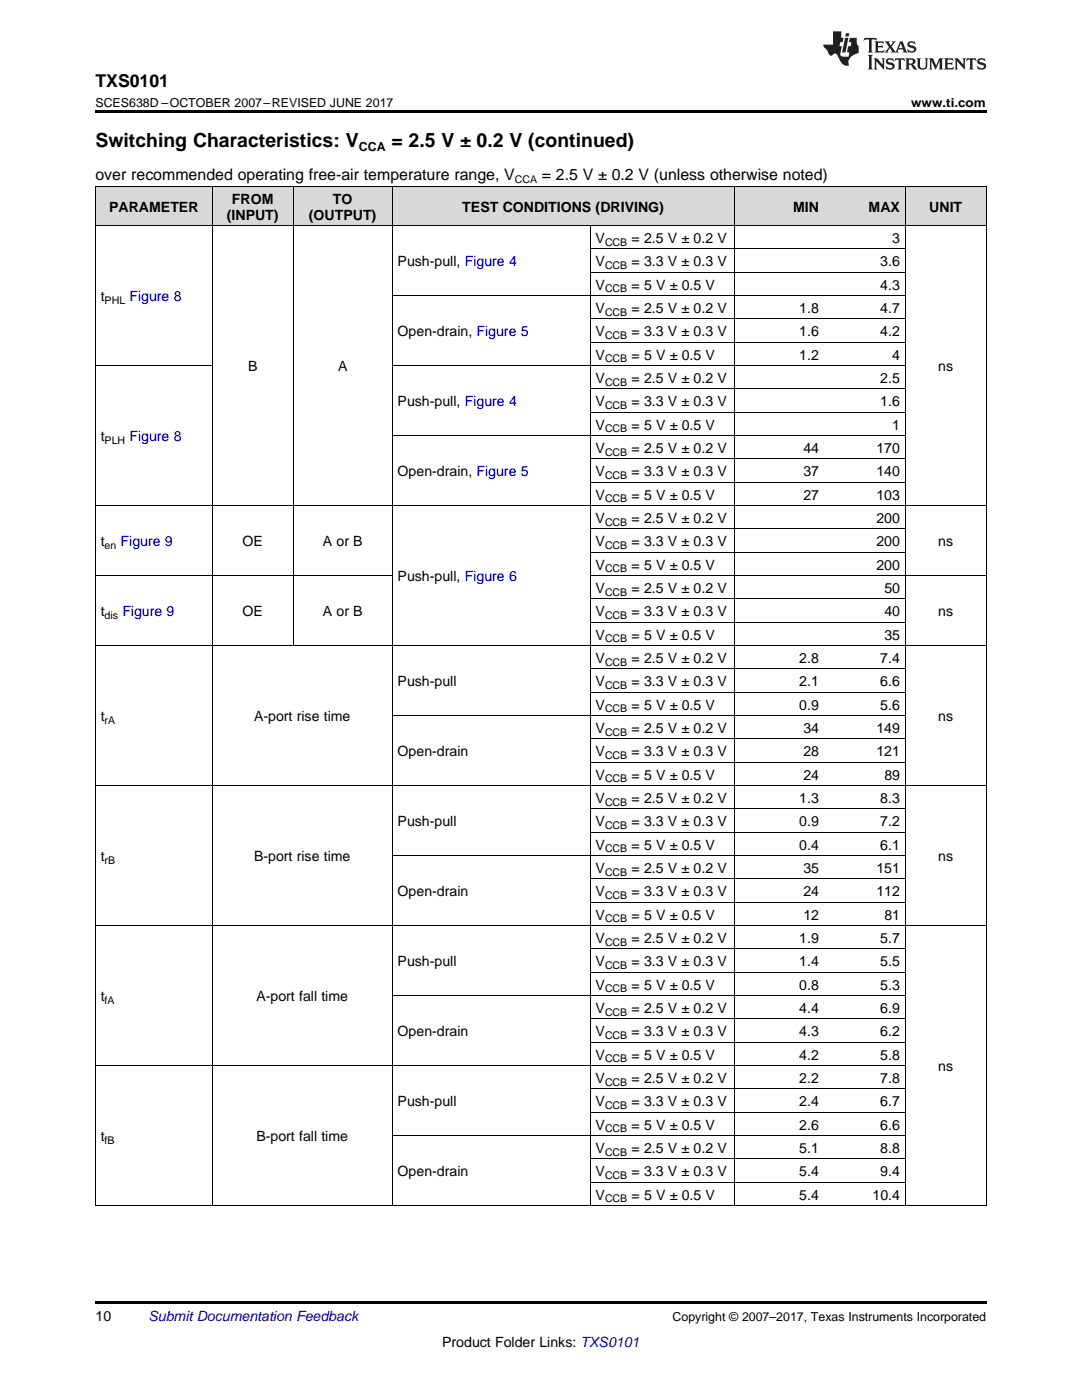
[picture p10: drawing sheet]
<svg xmlns="http://www.w3.org/2000/svg" width="216mm" height="279mm" viewBox="0 0 216 279" stroke-linecap="round" stroke-linejoin="round" font-family="sans-serif">
<defs><g id="words">
<g font-size="3.9">
<text x="19" y="29.3">Switching Characteristics: V</text>
<text x="78.1" y="29.3">= 2.5 V ± 0.2 V (continued)</text>
</g>
<text font-size="3.5" x="19" y="17.3">TXS0101</text>
<g font-size="3.2">
<text x="19" y="36">over recommended operating free-air temperature range, V</text>
<text x="108.1" y="36">= 2.5 V ± 0.2 V (unless otherwise noted)</text>
</g>
<g font-size="2.8">
<text x="46.3" y="40.6">FROM</text>
<text x="66.4" y="40.6">TO</text>
<text x="21.8" y="42.2">PARAMETER</text>
<text x="45.3" y="43.8">(INPUT)</text>
<text x="61.6" y="43.8">(OUTPUT)</text>
<text x="92.3" y="42.2">TEST CONDITIONS</text>
<text x="118.9" y="42.2">(DRIVING)</text>
<text x="158.3" y="42.2">MIN</text>
<text x="173.3" y="42.2">MAX</text>
<text x="185.4" y="42.2">UNIT</text>
<text x="79.3" y="53.1">Push-pull, Figure 4</text>
<text x="118.9" y="48.5">V</text>
<text x="118.9" y="53.1">V</text>
<text x="126" y="48.5">= 2.5 V ± 0.2 V</text>
<text x="126" y="53.1">= 3.3 V ± 0.3 V</text>
<text x="175.6" y="53.1">3.6</text>
<text x="178" y="48.5">3</text>
<text x="118.9" y="57.8">V</text>
<text x="126" y="57.8">= 5 V ± 0.5 V</text>
<text x="175.6" y="57.8">4.3</text>
<text x="20.1" y="60.1">t</text>
<text x="118.9" y="62.4">V</text>
<text x="126" y="62.4">= 2.5 V ± 0.2 V</text>
<text x="159.5" y="62.4">1.8</text>
<text x="175.6" y="62.4">4.7</text>
<text x="79.3" y="67.1">Open-drain, Figure 5</text>
<text x="118.9" y="67.1">V</text>
<text x="118.9" y="71.8">V</text>
<text x="126" y="67.1">= 3.3 V ± 0.3 V</text>
<text x="126" y="71.8">= 5 V ± 0.5 V</text>
<text x="159.5" y="67.1">1.6</text>
<text x="159.5" y="71.8">1.2</text>
<text x="175.6" y="67.1">4.2</text>
<text x="178" y="71.8">4</text>
<text x="49.5" y="74.1">B</text>
<text x="67.5" y="74.1">A</text>
<text x="118.9" y="76.4">V</text>
<text x="126" y="76.4">= 2.5 V ± 0.2 V</text>
<text x="175.6" y="76.4">2.5</text>
<text x="187.2" y="74.1">ns</text>
<text x="79.3" y="81.1">Push-pull, Figure 4</text>
<text x="118.9" y="81.1">V</text>
<text x="126" y="81.1">= 3.3 V ± 0.3 V</text>
<text x="175.6" y="81.1">1.6</text>
<text x="20.1" y="88.1">t</text>
<text x="118.9" y="85.7">V</text>
<text x="126" y="85.7">= 5 V ± 0.5 V</text>
<text x="178" y="85.7">1</text>
<text x="79.3" y="95">Open-drain, Figure 5</text>
<text x="118.9" y="90.4">V</text>
<text x="118.9" y="95">V</text>
<text x="126" y="90.4">= 2.5 V ± 0.2 V</text>
<text x="126" y="95">= 3.3 V ± 0.3 V</text>
<text x="160.3" y="90.4">44</text>
<text x="160.3" y="95">37</text>
<text x="174.9" y="90.4">170</text>
<text x="174.9" y="95">140</text>
<text x="118.9" y="99.7">V</text>
<text x="126" y="99.7">= 5 V ± 0.5 V</text>
<text x="160.3" y="99.7">27</text>
<text x="174.9" y="99.7">103</text>
<text x="118.9" y="104.4">V</text>
<text x="126" y="104.4">= 2.5 V ± 0.2 V</text>
<text x="174.9" y="104.4">200</text>
<text x="20.1" y="109">t</text>
<text x="48.4" y="109">OE</text>
<text x="64.4" y="109">A or B</text>
<text x="118.9" y="109">V</text>
<text x="118.9" y="113.7">V</text>
<text x="126" y="109">= 3.3 V ± 0.3 V</text>
<text x="126" y="113.7">= 5 V ± 0.5 V</text>
<text x="174.9" y="109">200</text>
<text x="174.9" y="113.7">200</text>
<text x="187.2" y="109">ns</text>
<text x="79.3" y="116">Push-pull, Figure 6</text>
<text x="118.9" y="118.3">V</text>
<text x="126" y="118.3">= 2.5 V ± 0.2 V</text>
<text x="176.5" y="118.3">50</text>
<text x="20.1" y="123">t</text>
<text x="48.4" y="123">OE</text>
<text x="64.4" y="123">A or B</text>
<text x="118.9" y="123">V</text>
<text x="126" y="123">= 3.3 V ± 0.3 V</text>
<text x="176.5" y="123">40</text>
<text x="187.2" y="123">ns</text>
<text x="118.9" y="127.6">V</text>
<text x="126" y="127.6">= 5 V ± 0.5 V</text>
<text x="176.5" y="127.6">35</text>
<text x="79.3" y="136.9">Push-pull</text>
<text x="118.9" y="132.3">V</text>
<text x="118.9" y="136.9">V</text>
<text x="126" y="132.3">= 2.5 V ± 0.2 V</text>
<text x="126" y="136.9">= 3.3 V ± 0.3 V</text>
<text x="159.5" y="132.3">2.8</text>
<text x="159.5" y="136.9">2.1</text>
<text x="175.6" y="132.3">7.4</text>
<text x="175.6" y="136.9">6.6</text>
<text x="20.1" y="143.9">t</text>
<text x="50.7" y="143.9">A-port rise time</text>
<text x="118.9" y="141.6">V</text>
<text x="126" y="141.6">= 5 V ± 0.5 V</text>
<text x="159.5" y="141.6">0.9</text>
<text x="175.6" y="141.6">5.6</text>
<text x="187.2" y="143.9">ns</text>
<text x="118.9" y="146.3">V</text>
<text x="126" y="146.3">= 2.5 V ± 0.2 V</text>
<text x="160.3" y="146.3">34</text>
<text x="174.9" y="146.3">149</text>
<text x="79.3" y="150.9">Open-drain</text>
<text x="118.9" y="150.9">V</text>
<text x="118.9" y="155.6">V</text>
<text x="126" y="150.9">= 3.3 V ± 0.3 V</text>
<text x="126" y="155.6">= 5 V ± 0.5 V</text>
<text x="160.3" y="150.9">28</text>
<text x="160.3" y="155.6">24</text>
<text x="174.9" y="150.9">121</text>
<text x="176.5" y="155.6">89</text>
<text x="118.9" y="160.2">V</text>
<text x="126" y="160.2">= 2.5 V ± 0.2 V</text>
<text x="159.5" y="160.2">1.3</text>
<text x="175.6" y="160.2">8.3</text>
<text x="79.3" y="164.9">Push-pull</text>
<text x="118.9" y="164.9">V</text>
<text x="126" y="164.9">= 3.3 V ± 0.3 V</text>
<text x="159.5" y="164.9">0.9</text>
<text x="175.6" y="164.9">7.2</text>
<text x="20.1" y="171.9">t</text>
<text x="50.7" y="171.9">B-port rise time</text>
<text x="118.9" y="169.5">V</text>
<text x="126" y="169.5">= 5 V ± 0.5 V</text>
<text x="159.5" y="169.5">0.4</text>
<text x="175.6" y="169.5">6.1</text>
<text x="187.2" y="171.9">ns</text>
<text x="79.3" y="178.9">Open-drain</text>
<text x="118.9" y="174.2">V</text>
<text x="118.9" y="178.9">V</text>
<text x="126" y="174.2">= 2.5 V ± 0.2 V</text>
<text x="126" y="178.9">= 3.3 V ± 0.3 V</text>
<text x="160.3" y="174.2">35</text>
<text x="160.3" y="178.9">24</text>
<text x="174.9" y="174.2">151</text>
<text x="174.9" y="178.9">112</text>
<text x="118.9" y="183.5">V</text>
<text x="126" y="183.5">= 5 V ± 0.5 V</text>
<text x="160.3" y="183.5">12</text>
<text x="176.5" y="183.5">81</text>
<text x="118.9" y="188.2">V</text>
<text x="126" y="188.2">= 2.5 V ± 0.2 V</text>
<text x="159.5" y="188.2">1.9</text>
<text x="175.6" y="188.2">5.7</text>
<text x="79.3" y="192.8">Push-pull</text>
<text x="118.9" y="192.8">V</text>
<text x="118.9" y="197.5">V</text>
<text x="126" y="192.8">= 3.3 V ± 0.3 V</text>
<text x="126" y="197.5">= 5 V ± 0.5 V</text>
<text x="159.5" y="192.8">1.4</text>
<text x="159.5" y="197.5">0.8</text>
<text x="175.6" y="192.8">5.5</text>
<text x="175.6" y="197.5">5.3</text>
<text x="20.1" y="199.8">t</text>
<text x="51.2" y="199.8">A-port fall time</text>
<text x="118.9" y="202.1">V</text>
<text x="126" y="202.1">= 2.5 V ± 0.2 V</text>
<text x="159.5" y="202.1">4.4</text>
<text x="175.6" y="202.1">6.9</text>
<text x="79.3" y="206.8">Open-drain</text>
<text x="118.9" y="206.8">V</text>
<text x="126" y="206.8">= 3.3 V ± 0.3 V</text>
<text x="159.5" y="206.8">4.3</text>
<text x="175.6" y="206.8">6.2</text>
<text x="118.9" y="211.5">V</text>
<text x="126" y="211.5">= 5 V ± 0.5 V</text>
<text x="159.5" y="211.5">4.2</text>
<text x="175.6" y="211.5">5.8</text>
<text x="187.2" y="213.8">ns</text>
<text x="79.3" y="220.8">Push-pull</text>
<text x="118.9" y="216.1">V</text>
<text x="118.9" y="220.8">V</text>
<text x="126" y="216.1">= 2.5 V ± 0.2 V</text>
<text x="126" y="220.8">= 3.3 V ± 0.3 V</text>
<text x="159.5" y="216.1">2.2</text>
<text x="159.5" y="220.8">2.4</text>
<text x="175.6" y="216.1">7.8</text>
<text x="175.6" y="220.8">6.7</text>
<text x="20.1" y="227.8">t</text>
<text x="51.2" y="227.8">B-port fall time</text>
<text x="118.9" y="225.4">V</text>
<text x="126" y="225.4">= 5 V ± 0.5 V</text>
<text x="159.5" y="225.4">2.6</text>
<text x="175.6" y="225.4">6.6</text>
<text x="118.9" y="230.1">V</text>
<text x="126" y="230.1">= 2.5 V ± 0.2 V</text>
<text x="159.5" y="230.1">5.1</text>
<text x="175.6" y="230.1">8.8</text>
<text x="79.3" y="234.7">Open-drain</text>
<text x="118.9" y="234.7">V</text>
<text x="118.9" y="239.4">V</text>
<text x="126" y="234.7">= 3.3 V ± 0.3 V</text>
<text x="126" y="239.4">= 5 V ± 0.5 V</text>
<text x="159.5" y="234.7">5.4</text>
<text x="159.5" y="239.4">5.4</text>
<text x="174.1" y="239.4">10.4</text>
<text x="175.6" y="234.7">9.4</text>
<text x="19" y="263.6">10</text>
<text x="88.2" y="268.9">Product Folder Links: TXS0101</text>
</g>
<g font-size="2.8" fill="#00f">
<text x="25.8" y="60.1">Figure 8</text>
<text x="25.8" y="88.1">Figure 8</text>
<text x="24.1" y="109">Figure 9</text>
<text x="24.4" y="123">Figure 9</text>
</g>
<text font-size="2.8" fill="#0000c8" x="29.6" y="263.6">Submit Documentation Feedback</text>
<g font-size="2.5">
<text x="19" y="21.4">SCES638D –OCTOBER 2007–REVISED JUNE 2017</text>
<text x="181.8" y="21.4">www.ti.com</text>
<text x="71.6" y="30.1">CCA</text>
<text x="134.2" y="263.6">Copyright © 2007–2017, Texas Instruments Incorporated</text>
</g>
<g font-size="2.1">
<text x="102.7" y="36.6">CCA</text>
<text x="120.7" y="49">CCB</text>
<text x="120.7" y="53.7">CCB</text>
<text x="120.7" y="58.3">CCB</text>
<text x="20.9" y="60.7">PHL</text>
<text x="120.7" y="63">CCB</text>
<text x="120.7" y="67.7">CCB</text>
<text x="120.7" y="72.3">CCB</text>
<text x="120.7" y="77">CCB</text>
<text x="120.7" y="81.6">CCB</text>
<text x="20.9" y="88.6">PLH</text>
<text x="120.7" y="86.3">CCB</text>
<text x="120.7" y="90.9">CCB</text>
<text x="120.7" y="95.6">CCB</text>
<text x="120.7" y="100.3">CCB</text>
<text x="120.7" y="104.9">CCB</text>
<text x="20.9" y="109.6">en</text>
<text x="120.7" y="109.6">CCB</text>
<text x="120.7" y="114.2">CCB</text>
<text x="120.7" y="118.9">CCB</text>
<text x="20.9" y="123.5">dis</text>
<text x="120.7" y="123.5">CCB</text>
<text x="120.7" y="128.2">CCB</text>
<text x="120.7" y="132.9">CCB</text>
<text x="120.7" y="137.5">CCB</text>
<text x="120.7" y="142.2">CCB</text>
<text x="20.9" y="144.5">rA</text>
<text x="120.7" y="146.8">CCB</text>
<text x="120.7" y="151.5">CCB</text>
<text x="120.7" y="156.1">CCB</text>
<text x="120.7" y="160.8">CCB</text>
<text x="120.7" y="165.5">CCB</text>
<text x="20.9" y="172.4">rB</text>
<text x="120.7" y="170.1">CCB</text>
<text x="120.7" y="174.8">CCB</text>
<text x="120.7" y="179.4">CCB</text>
<text x="120.7" y="184.1">CCB</text>
<text x="120.7" y="188.7">CCB</text>
<text x="120.7" y="193.4">CCB</text>
<text x="20.9" y="200.4">fA</text>
<text x="120.7" y="198">CCB</text>
<text x="120.7" y="202.7">CCB</text>
<text x="120.7" y="207.4">CCB</text>
<text x="120.7" y="212">CCB</text>
<text x="120.7" y="216.7">CCB</text>
<text x="120.7" y="221.3">CCB</text>
<text x="120.7" y="226">CCB</text>
<text x="20.9" y="228.3">fB</text>
<text x="120.7" y="230.6">CCB</text>
<text x="120.7" y="235.3">CCB</text>
<text x="120.7" y="240">CCB</text>
</g>
</g></defs>
<g fill="#d8d8d8">
<path d="M19 37.3h23.4v7.8h-23.4z"/>
<path d="M42.4 37.3h16.1v7.8h-16.1z"/>
<path d="M58.5 37.3h19.8v7.8h-19.8z"/>
<path d="M78.3 37.3h39.5v7.8h-39.5z"/>
<path d="M117.8 37.3h28.7v7.8h-28.7z"/>
<path d="M146.5 37.3h18v7.8h-18z"/>
<path d="M164.5 37.3h16.2v7.8h-16.2z"/>
<path d="M180.7 37.3h16.1v7.8h-16.1z"/>
</g>
<path d="M19 22h177.8v.5h-177.8zM19 259.7h177.8v.5h-177.8z" fill="#000"/>
<g fill="none" stroke="#000" stroke-width=".2">
<path d="M19 37.2h177.8M19.1 37.3v203.4M42.3 37.3v203.4M58.5 37.3v91.6M78.2 37.3v203.4M146.5 37.3v203.4M180.6 37.3v203.4M196.8 37.3v203.4M19 45h177.8M78.3 59h102.4M117.7 45.1v195.6M117.8 54.3h62.9"/>
<path d="M117.8 49.7h62.9M19 73h23.4M78.3 73h102.4M117.8 77.6h62.9M117.8 68.3h62.9M117.8 63.7h62.9M78.3 86.9h102.4M117.8 96.3h62.9M117.8 91.6h62.9M117.8 82.3h62.9M19 114.9h59.3M19 100.9h177.8"/>
<path d="M117.8 119.5h62.9M117.8 114.9h79M117.8 110.2h62.9M117.8 105.6h62.9M19 128.9h177.8M117.8 138.2h62.9M117.8 133.5h62.9M117.8 124.2h62.9M19 156.8h177.8M78.3 142.8h102.4M117.8 152.1h62.9M117.8 147.5h62.9"/>
<path d="M78.3 170.8h102.4M117.8 175.4h62.9M117.8 166.1h62.9M117.8 161.4h62.9M19 184.7h177.8M78.3 198.7h102.4M117.8 194h62.9M117.8 189.4h62.9M117.8 180.1h62.9M19 212.7h161.7M117.8 217.3h62.9M117.8 208h62.9"/>
<path d="M117.8 203.4h62.9M78.3 226.6h102.4M117.8 236h62.9M117.8 231.3h62.9M117.8 222h62.9M19 240.6h177.8"/>
</g>
<g fill="#231f20">
<path d="M172.5 7.6l-.1 .5 .4-.2h.6v.1v2.1l-.2 .4h.9l-.2-.4v-2.1l.1-.1h.5l.5 .2-.2-.5zM174.5 8.3l.2 .3v1.5l-.2 .4h1.8l.2-.6a1.04 1.04 0 0 1-1.3 .2v-.7h.6l.3 .2v-.6l-.3 .2h-.6v-.6l.8-.1 .4 .3-.2-.5zM176.5 8.3l.9 1.1-.9 1.1h.8l-.2-.2 .4-.7 .5 .7-.2 .2h1.5l-.2-.2 .2-.4h.9l.1 .4-.2 .2h1l-.3-.3-.7-1.9h-.5l-.9 2-.8-1 .9-1h-.8l.1 .3-.4 .5-.3-.6 .1-.2zM179.7 8.6l.4 1h-.7zM181.3 8.4a.63 .63 0 0 0-.2 .7 .63 .63 0 0 0 .6 .4l.6 .2 .1 .2a.75 .75 0 0 1-.7 .4 .75 .75 0 0 1-.6-.5l.1 .7 .1-.1a1.11 1.11 0 0 0 1.5-.6 1.13 1.13 0 0 0-1.2-.8l-.1-.4a1.04 1.04 0 0 1 1.2 .2l-.2-.5-.2 .1-.4-.2zM173.2 10.9l.2 .4v2.2l-.2 .4h1l-.3-.4v-2.2l.3-.4zM174.3 11.6l.3 .4v1.5l-.3 .4h.8l-.2-.4v-1.3l1.5 1.7v-1.9l.2-.4h-.7l.2 .4v.9l-1.1-1.3zM177 11.8a.62 .62 0 0 0-.2 .7 .62 .62 0 0 0 .6 .4l.6 .1 .1 .3a.76 .76 0 0 1-.7 .3 .76 .76 0 0 1-.7-.4l.2 .7 .1-.1a1.11 1.11 0 0 0 1.5-.6 1.13 1.13 0 0 0-1.2-.8l-.1-.4a1.04 1.04 0 0 1 1.2 .2l-.2-.6-.2 .1-.5-.1zM178.7 11.6l-.2 .6a.61 .61 0 0 1 .8-.3v1.6l-.2 .4h.9l-.2-.4v-1.6a.63 .63 0 0 1 .7 .3l-.1-.6zM180.6 11.6l.3 .4v1.5l-.3 .4h1l-.2-.2-.1-.8 .6 .2a.76 .76 0 0 0 1.2 .7l-1-1a.58 .58 0 0 0 .6-.5 .58 .58 0 0 0-.5-.6zM181.4 11.9h.1a.45 .45 0 0 1 .5 .1 .45 .45 0 0 1 .1 .5l-.8 .2zM182.9 11.6l.2 .2a2.17 2.17 0 0 0 .3 1.9 .99 .99 0 0 0 1.6-.6v-1.1l.2-.4h-.7l.2 .2a1.92 1.92 0 0 1-.2 1.8 .6 .6 0 0 1-.9-.5v-1.1l.2-.4zM185.4 11.6l.2 .4v1.5l-.2 .4h.7l-.2-.4v-1.4l.8 1.8 .8-1.8v1.4l-.2 .4h.9l-.2-.4v-1.5l.2-.4h-.8l-.6 1.5-.6-1.5zM188.4 11.6l.2 .4v1.5l-.2 .4h1.8l.1-.6a1.04 1.04 0 0 1-1.2 .1v-.6h.5l.4 .2v-.6l-.4 .2h-.5v-.7h.8l.3 .3-.1-.6zM190.5 11.6l.2 .4v1.5l-.2 .4h.7l-.2-.4v-1.3l1.5 1.7v-1.9l.2-.4h-.7l.2 .4v.9l-1.1-1.3zM192.9 11.6l-.1 .6a.61 .61 0 0 1 .7-.3l.1 1.6-.3 .4h1l-.3-.4 .1-1.6a.63 .63 0 0 1 .7 .3l-.1-.6zM195.2 11.8a.62 .62 0 0 0-.2 .7 .62 .62 0 0 0 .6 .4l.6 .1 .1 .3a.76 .76 0 0 1-.7 .3 .76 .76 0 0 1-.6-.4l.1 .7 .1-.1a1.11 1.11 0 0 0 1.6-.6 1.13 1.13 0 0 0-1.3-.8l-.1-.4a1.04 1.04 0 0 1 1.2 .2l-.1-.6-.2 .1-.5-.1z"/>
<path d="M166.2 6.3v2.6h-1.9v.4l.8 .9a.91 .91 0 0 0 1 .8 .56 .56 0 0 1 .5-.3 .56 .56 0 0 1 .5 .3l.4 .8a1.53 1.53 0 0 0 1.9 1.2 1.54 1.54 0 0 1 1-2.1l.9-.3v-1.4a1.52 1.52 0 0 1-.4-1.6h-1.3l-.2 .8h.5l-.2 .8h-.5l-.1 1v.2l.4 .1-.2 .8a1.93 1.93 0 0 1-1.6-.3l.3-1.8h-.5l.2-.8h.4l.2-.8h-.4v-1.3zM168.6 7.6l-.6 2.9h.7l.6-2.9zM168.8 6.6l-.1 .7h.6l.2-.7z"/>
</g>
<use href="#words"/>
</svg>
